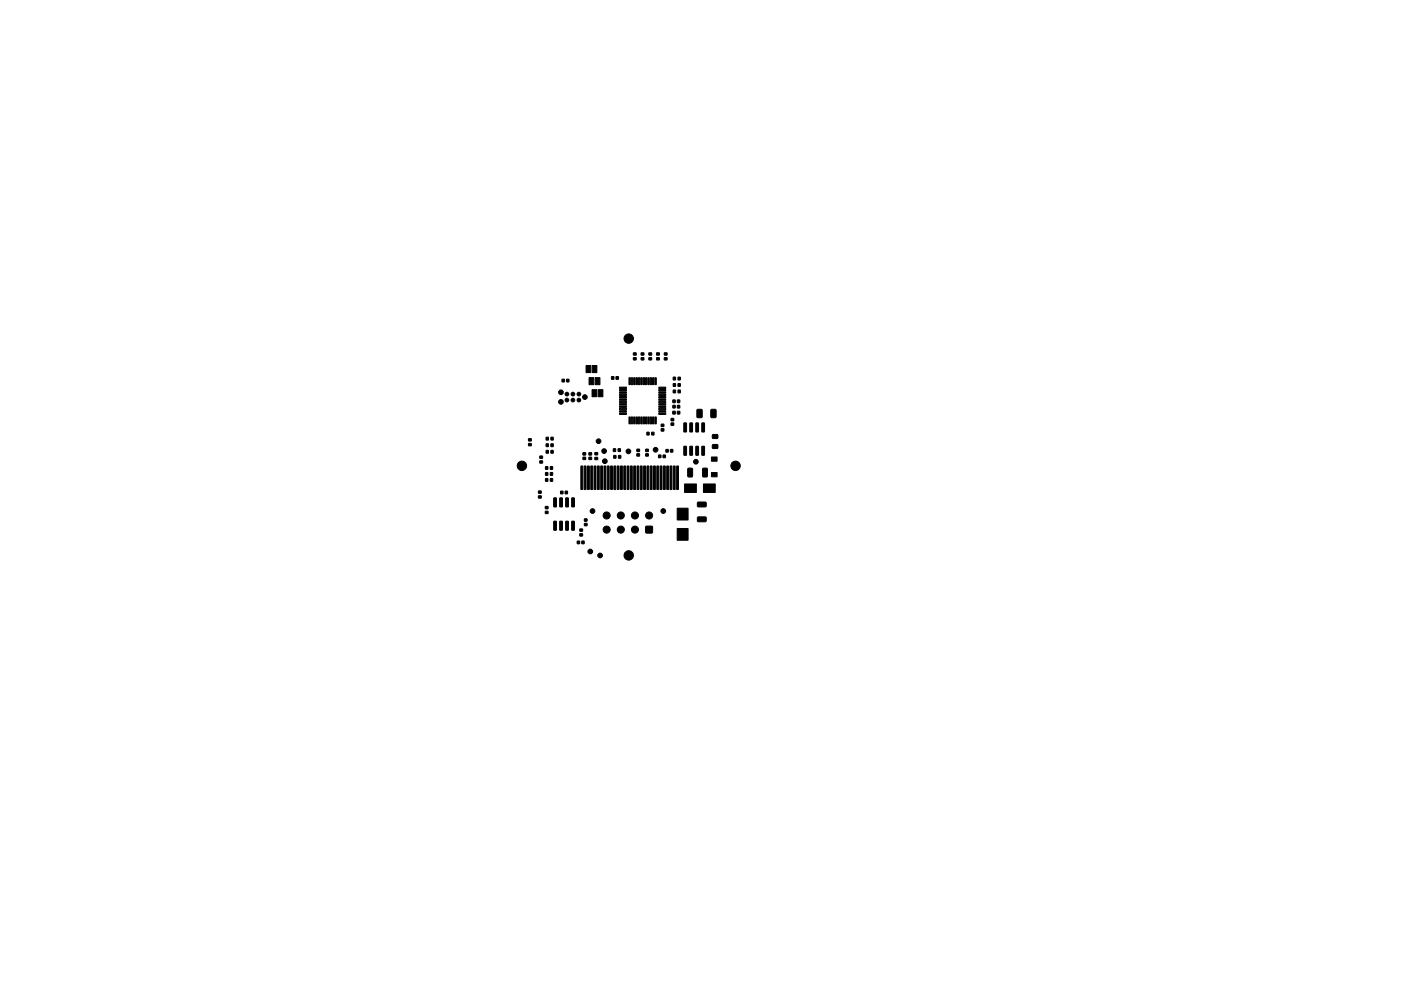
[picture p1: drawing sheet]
<svg xmlns="http://www.w3.org/2000/svg" width="297mm" height="210mm" viewBox="0 0 297 210" stroke-linecap="round" stroke-linejoin="round" font-family="sans-serif">
<g fill="#000" stroke="#000" stroke-width=".21">
<path d="M124.3 77.6h1v1.5h-1zM125.6 77.6h1v1.5h-1zM129.7 79.9h.5l-.1 .6-.4-.1zM130.6 79.9h.5v.6l-.5-.1zM134.3 75.9h.6v.4l-.6 .1zM134.3 74.9h.6v.4h-.6zM135.9 75.9h.6v.4l-.5 .1zM135.9 74.9h.6v.4h-.5zM137.6 74.9h.5l.1 .4h-.6zM137.6 75.9h.5l.1 .4-.6 .1zM139.2 75.9h.6v.4l-.6 .1zM139.2 74.9h.6v.4h-.6z"/>
<path d="M140.9 75.9h.5v.4l-.5 .1zM140.9 74.9h.5v.4h-.5zM142.7 80h.5v.6h-.5zM143.8 80h.4v.6h-.4zM112.1 94.1h.5v.5h-.5zM112.1 93.1h.5v.4l-.5 .1zM114.5 96.8h.5v.4h-.5zM114.5 97.8h.5v.4l-.5 .1zM115.7 99h.4v.6h-.4zM115.8 95.6h.5v.5h-.5zM115.8 94.2h.5v.5h-.5zM115.8 92.8h.5v.6l-.5-.1z"/>
<path d="M116.7 99h.5l-.1 .6h-.4zM116.8 95.6h.5v.5h-.5zM116.8 94.2h.5v.5h-.5zM116.8 92.8h.5v.6l-.5-.1zM119.2 80.5h.5l-.1 .5h-.4zM120.1 80.5h.5v.5h-.5zM123.2 98.9l.4 .1-.1 4.9-.3-.1zM123.6 97h.5l.1 .5h-.6zM123.6 96.1l.5-.1 .1 .5h-.6zM123.9 98.9l.4 .1-.1 4.9-.3-.1zM124.6 98.9l.4 .1-.1 4.9-.3-.1zM124.9 97h.5v.5h-.5z"/>
<path d="M124.9 96.1l.5-.1v.5h-.5zM125.3 98.9l.4 .1-.1 4.9-.3-.1zM124.9 80.1h1v1.5h-1zM126 98.9l.4 .1-.1 4.9-.3-.1zM125.5 82.7h1v1.5h-1zM126.1 97.1l.6-.1v.5h-.6zM126.1 96h.6v.5h-.6zM126.7 98.9l.4 .1-.1 4.9-.3-.1zM126.2 80.1h1v1.5h-1zM127.4 98.9l.4 .1-.1 4.9-.3-.1zM126.8 82.7h1v1.5h-1zM128.1 98.9l.4 .1-.1 4.9-.3-.1z"/>
<path d="M128.8 98.9l.4 .1-.1 4.9-.3-.1zM129.5 98.9l.4 .1-.1 4.9-.3-.1zM130 95.2h.5v.6h-.5zM130.2 98.9l.4 .1-.1 4.9-.3-.1zM130.1 96.6l.5 .1v.5h-.5zM130.9 98.9l.4 .1-.1 4.9-.3-.1zM131.1 95.2h.4v.6h-.4zM131.1 96.6l.5 .1v.5h-.5zM131.6 98.9l.4 .1-.1 4.9-.3-.1zM132.3 98.9l.4 .1-.1 4.9-.3-.1zM131.4 87.7l1.4-.1v.3h-1.4zM131.4 87.2l1.4-.1v.3h-1.4z"/>
<path d="M131.4 86.7l1.4-.1v.3h-1.4zM131.4 86.2l1.4-.1v.3h-1.4zM131.4 85.7l1.4-.1v.3h-1.4zM131.4 85.2l1.4-.1v.3h-1.4zM131.4 84.7l1.4-.1v.3h-1.4zM131.4 84.2l1.4-.1v.3h-1.4zM131.4 83.7l1.4-.1v.3h-1.4zM131.4 83.2l1.4-.1v.3h-1.4zM131.4 82.7l1.4-.1v.3h-1.4zM131.4 82.2l1.4-.1v.3h-1.4zM133 98.9l.4 .1-.1 4.9-.3-.1zM133.4 88.5h.2v1.4h-.2z"/>
<path d="M133.4 80.2h.2v1.4h-.2zM133.7 98.9l.4 .1-.1 4.9-.3-.1zM133.9 88.5h.2v1.4h-.2zM133.9 80.2h.2v1.4h-.2zM134.4 88.5h.2v1.4h-.2zM134.4 80.2h.2v1.4h-.2zM134.4 98.9l.4 .1-.1 4.9-.3-.1zM134.9 88.5h.2v1.4h-.2zM134.9 80.2h.2v1.4h-.2zM135.1 98.9l.4 .1-.1 4.9-.3-.1zM135 96.3h.6v.4l-.5 .1zM135 95.3h.6v.5h-.5z"/>
<path d="M135.4 88.5h.2v1.4h-.2zM135.4 80.2h.2v1.4h-.2zM135.8 98.9l.4 .1-.1 4.9-.3-.1zM135.9 88.5h.2v1.4h-.2zM135.9 80.2h.2v1.4h-.2zM136.4 88.5h.2v1.4h-.2zM136.4 80.2h.2v1.4h-.2zM136.5 98.9l.4 .1-.1 4.9-.3-.1zM136.9 88.5h.2v1.4h-.2zM136.9 80.2h.2v1.4h-.2zM136.9 96.3h.5l.1 .4-.6 .1zM136.9 95.3h.5l.1 .5h-.6z"/>
<path d="M137.2 98.9l.4 .1-.1 4.9-.3-.1zM137.2 91.7h.4v.6h-.4zM137.4 88.5h.2v1.4h-.2zM137.4 80.2h.2v1.4h-.2zM137.9 88.5h.2v1.4h-.2zM137.9 80.2h.2v1.4h-.2zM137.9 98.9l.4 .1-.1 4.9-.3-.1zM138.2 91.7h.5l-.1 .6h-.4zM138.4 88.5h.2v1.4h-.2zM138.4 80.2h.2v1.4h-.2zM138.6 98.9l.4 .1-.1 4.9-.3-.1zM138.9 88.5h.2v1.4h-.2z"/>
<path d="M138.9 80.2h.2v1.4h-.2zM139.3 98.9l.4 .1-.1 4.9-.3-.1zM139.6 96.6h.5v.5h-.5zM140 98.9l.4 .1-.1 4.9-.3-.1zM140.2 91h.5v.4l-.5 .1zM140.2 90h.5v.5h-.5zM140.7 98.9l.4 .1-.1 4.9-.3-.1zM140.6 96.6h.5v.5h-.5zM139.7 82.2l1.4-.1v.3h-1.4zM139.7 82.7l1.4-.1v.3h-1.4zM139.7 83.2l1.4-.1v.3h-1.4zM139.7 83.7l1.4-.1v.3h-1.4z"/>
<path d="M139.7 84.2l1.4-.1v.3h-1.4zM139.7 84.7l1.4-.1v.3h-1.4zM139.7 85.2l1.4-.1v.3h-1.4zM139.7 85.7l1.4-.1v.3h-1.4zM139.7 86.2l1.4-.1v.3h-1.4zM139.7 86.7l1.4-.1v.3h-1.4zM139.7 87.2l1.4-.1v.3h-1.4zM139.7 87.7l1.4-.1v.3h-1.4zM141.2 95.4h.5v.5h-.5zM141.4 98.9l.4 .1-.1 4.9-.3-.1zM142.1 98.9l.4 .1-.1 4.9-.3-.1zM142.2 95.4h.4v.5h-.5z"/>
<path d="M142.3 89.7h.5v.5h-.5zM142.3 88.8h.5v.5h-.5zM142.7 84.9h.5l-.1 .5h-.4zM142.7 86h.5l-.1 .6-.4-.1zM142.6 87.3h.6l-.1 .5h-.5zM142.8 98.9l.4 .1-.1 4.9-.3-.1zM142.7 81.4h.5v.6h-.5zM142.7 82.8h.5v.5h-.5zM143.5 98.9l.4 .1-.1 4.9-.3-.1zM143.6 84.9h.5v.5h-.5zM143.6 86h.5v.6l-.5-.1zM143.6 87.3h.5v.5h-.5z"/>
<path d="M143.8 81.4h.4v.6h-.4zM143.8 82.8h.4v.5h-.4zM145 94.7l.6 .1v1.7l-.2 .1-.4-.1zM145 89.8h.6v1.7l-.2 .2-.4-.2zM145.9 99.4l.7-.1 .2 .2v1.5l-.1 .2h-.7l-.2-.1zM146.3 94.7l.5 .1v1.7l-.1 .1-.5-.1zM146.3 89.8h.5v1.7l-.1 .2-.5-.2zM147.6 94.7l.5 .1v1.7l-.1 .1-.5-.1zM147.6 89.8h.5v1.7l-.1 .2-.5-.2zM147.8 86.9l.9-.1 .2 .2v1.4l-.1 .2h-.8l-.2-.1zM148.8 94.7l.6 .1v1.7l-.1 .1-.5-.1zM148.8 89.8h.6v1.7l-.1 .2-.5-.2z"/>
<path d="M149 99.4l.8-.1 .2 .2v1.5l-.2 .2h-.7l-.1-.1zM150.8 97h1.2v.9h-1.2zM150.8 86.9l.8-.1 .2 .2v1.4l-.1 .2h-.8l-.2-.1zM151.1 92.2h1l.1 .7-1.1 .1zM151.1 94.4l1-.1 .1 .8h-1.1zM114.2 104.2h.5v.4l-.5 .1zM114.2 105.2h.5v.5h-.5zM115.7 101.5l.4 .1v.5h-.4zM115.7 100.3h.4v.5h-.4zM115.6 108.5h.6v.4l-.6 .1zM115.6 107.5h.6v.4h-.6zM116.7 101.5l.5 .1-.1 .5h-.4z"/>
<path d="M116.7 100.3h.5l-.1 .5h-.4zM117.4 110.6l.6 .1v1.7l-.1 .1-.5-.1zM117.4 105.7h.6v1.7l-.1 .2-.5-.2zM118.7 110.6l.6 .1v1.7l-.2 .1-.4-.1zM118.7 105.7h.6v1.7l-.2 .2-.4-.2zM118.9 104.2h.5l-.1 .6h-.4zM119.8 104.2h.5v.6h-.5zM120 110.6l.5 .1v1.7l-.1 .1-.5-.1zM120 105.7h.5v1.7l-.1 .2-.5-.2zM121.2 110.6l.6 .1v1.7l-.1 .1-.5-.1zM121.2 105.7h.6v1.7l-.1 .2-.5-.2zM122.4 114.8h.5v.6l-.5-.1z"/>
<path d="M122.9 113.3l.6-.1v.5h-.6zM122.9 112.2h.6v.5h-.6zM123.4 114.8h.4v.6l-.4-.1zM123.9 111.1l.5-.1 .1 .5h-.6zM123.9 110.1h.5l.1 .5h-.6zM136.9 111.7h1.4v1.3h-1.4zM143.6 112.1h2.3v2.5h-2.3zM143.6 107.8h2.3v2.5h-2.3zM145.1 102.7h2.5v1.8h-2.5zM149.1 102.7h2.5v1.8h-2.5zM147.9 109.7h1.7l.1 .2v.7l-.2 .1h-1.5l-.2-.2zM147.9 106.6l1.7-.1 .1 .2v.7l-.2 .2-1.5-.1-.2-.2z"/>
<path d="M150.8 100.3h1.2v.9h-1.2z"/>
<circle cx="133.3" cy="71.8" r="1"/>
<circle cx="110.7" cy="98.8" r="1"/>
<circle cx="118.9" cy="83.2" r=".5"/>
<circle cx="118.9" cy="85.3" r=".5"/>
<circle cx="120.2" cy="83.6" r=".39"/>
<circle cx="120.2" cy="84.9" r=".39"/>
<circle cx="121.5" cy="84.9" r=".39"/>
<circle cx="121.5" cy="83.6" r=".39"/>
<circle cx="122.7" cy="83.6" r=".39"/>
<circle cx="122.7" cy="84.9" r=".39"/>
<circle cx="124" cy="84.2" r=".5"/>
<circle cx="126.9" cy="93.6" r=".5"/>
<circle cx="128.1" cy="95.7" r=".5"/>
<circle cx="128.2" cy="97.9" r=".5"/>
<circle cx="133.2" cy="95.8" r=".5"/>
<circle cx="139" cy="95.4" r=".5"/>
<circle cx="147.5" cy="98" r=".5"/>
<circle cx="156" cy="98.8" r="1"/>
<circle cx="125.2" cy="117" r=".5"/>
<circle cx="125.6" cy="108.4" r=".5"/>
<circle cx="127.2" cy="117.9" r=".5"/>
<circle cx="128.6" cy="112.4" r=".75"/>
<circle cx="128.6" cy="109.4" r=".75"/>
<circle cx="131.6" cy="112.4" r=".75"/>
<circle cx="131.6" cy="109.4" r=".75"/>
<circle cx="133.3" cy="117.8" r="1"/>
<circle cx="134.6" cy="112.4" r=".75"/>
<circle cx="134.6" cy="109.4" r=".75"/>
<circle cx="137.6" cy="109.4" r=".75"/>
<circle cx="140.6" cy="108.4" r=".5"/>
</g>
</svg>
